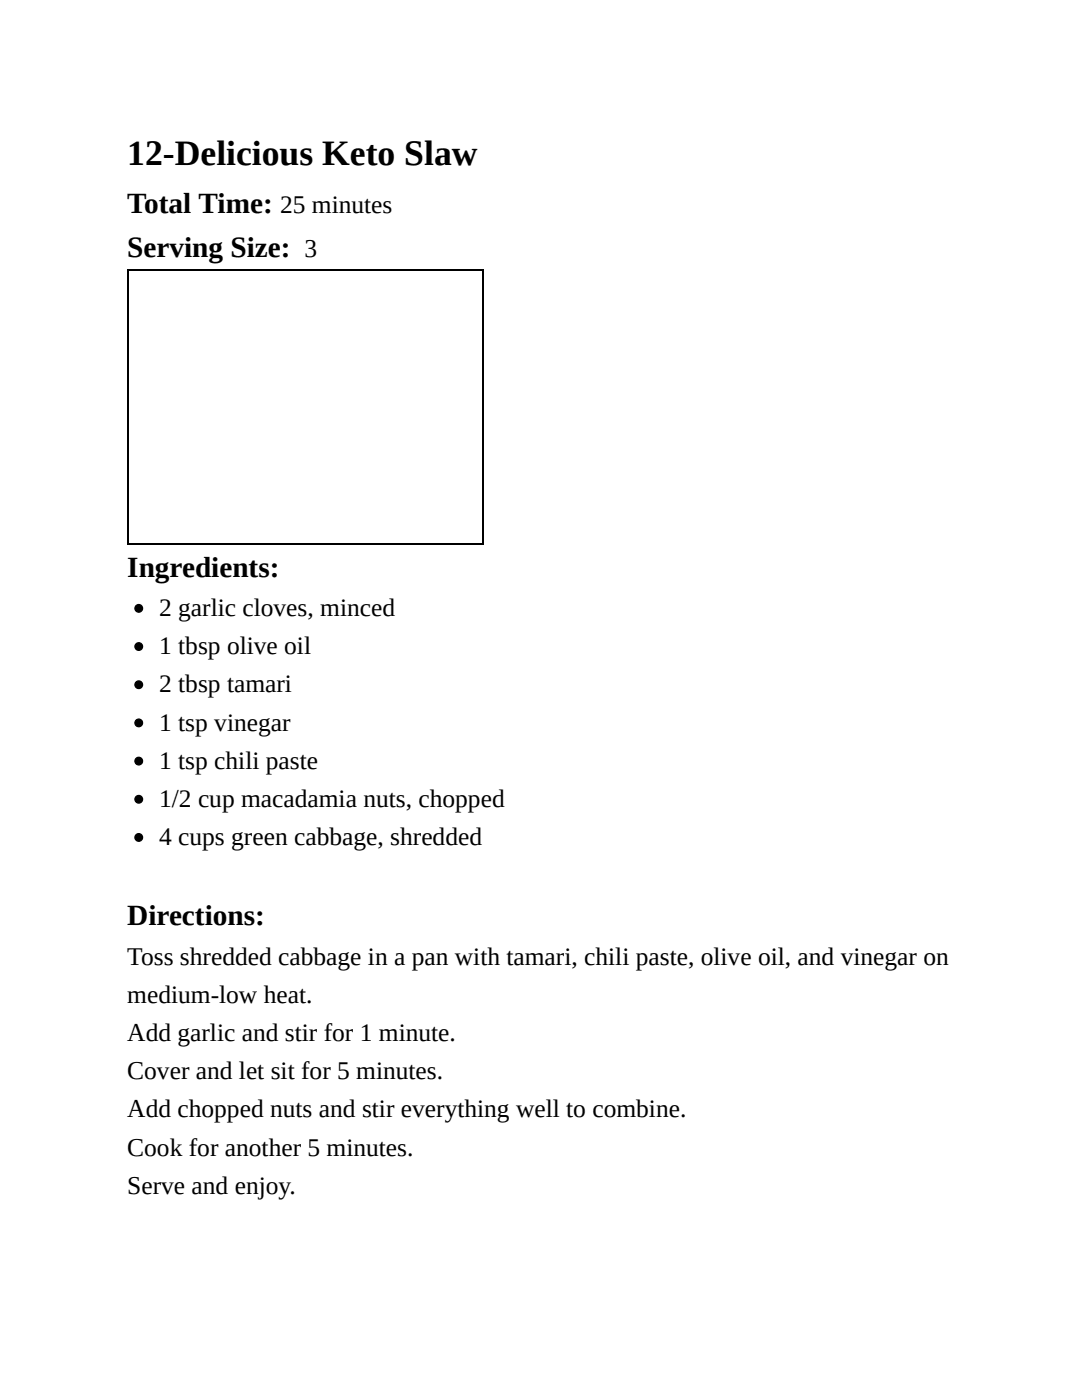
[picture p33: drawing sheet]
<svg xmlns="http://www.w3.org/2000/svg" width="216mm" height="279mm" viewBox="0 0 216 279" stroke-linecap="round" stroke-linejoin="round" font-family="sans-serif">
<defs><g id="words">
<text font-size="7.1" x="25.4" y="33">12-Delicious Keto Slaw</text>
<g font-size="5.8">
<text x="25.4" y="42.4">Total Time:</text>
<text x="25.4" y="51.3">Serving Size:</text>
<text x="25.4" y="115.1">Ingredients:</text>
<text x="25.4" y="184.7">Directions:</text>
</g>
<g font-size="5.1">
<text x="55.9" y="42.4">25 minutes</text>
<text x="60.7" y="51.3">3</text>
<text x="31.7" y="122.9">2 garlic cloves, minced</text>
<text x="31.7" y="130.6">1 tbsp olive oil</text>
<text x="31.7" y="138.2">2 tbsp tamari</text>
<text x="31.7" y="145.8">1 tsp vinegar</text>
<text x="31.7" y="153.4">1 tsp chili paste</text>
<text x="31.7" y="161">1/2 cup macadamia nuts, chopped</text>
<text x="31.7" y="168.7">4 cups green cabbage, shredded</text>
<text x="25.4" y="192.5">Toss shredded cabbage in a pan with tamari, chili paste, olive oil, and vinegar on</text>
<text x="25.4" y="200.2">medium-low heat.</text>
<text x="25.4" y="207.8">Add garlic and stir for 1 minute.</text>
<text x="25.4" y="215.4">Cover and let sit for 5 minutes.</text>
<text x="25.4" y="223">Add chopped nuts and stir everything well to combine.</text>
<text x="25.4" y="230.6">Cook for another 5 minutes.</text>
<text x="25.4" y="238.3">Serve and enjoy.</text>
</g>
</g></defs>
<path d="M25.4 54h71.1M25.5 53.8v54.9M96.4 53.8v54.9M25.4 108.6h71.1" fill="none" stroke="#000" stroke-width=".25"/>
<g fill="#000" stroke="#000" stroke-width=".25">
<circle cx="27.7" cy="136.7" r=".76"/>
<circle cx="27.7" cy="121.4" r=".76"/>
<circle cx="27.7" cy="129" r=".76"/>
<circle cx="27.7" cy="144.3" r=".76"/>
<circle cx="27.7" cy="151.9" r=".76"/>
<circle cx="27.7" cy="159.5" r=".76"/>
<circle cx="27.7" cy="167.1" r=".76"/>
</g>
<use href="#words"/>
</svg>
